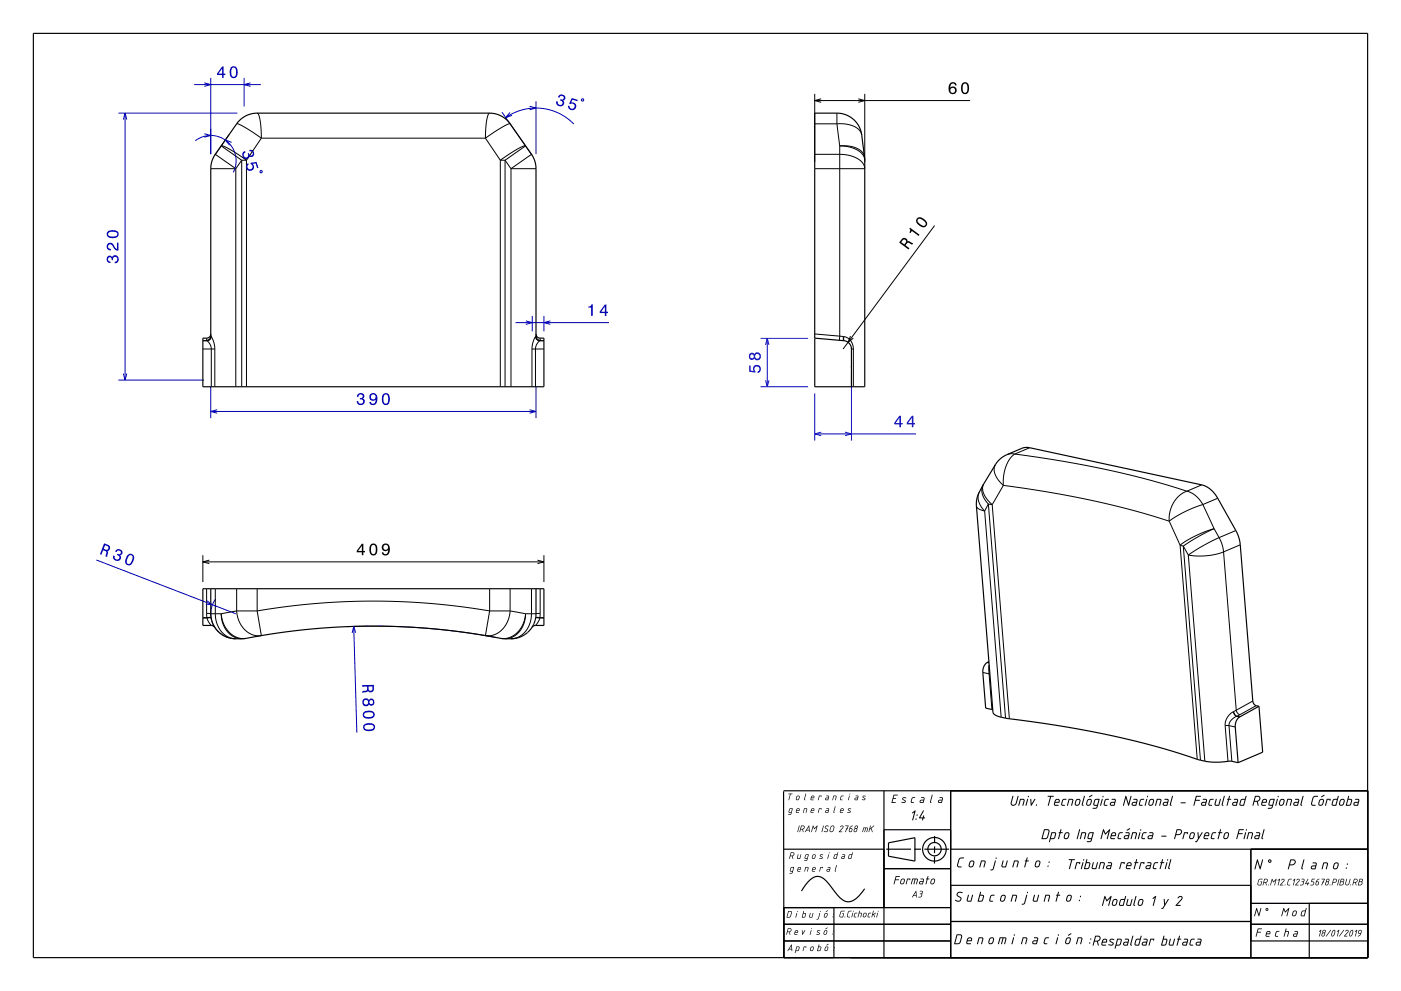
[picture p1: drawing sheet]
<svg xmlns="http://www.w3.org/2000/svg" width="420mm" height="297mm" viewBox="0 0 420 297" stroke-linecap="round" stroke-linejoin="round" font-family="sans-serif">
<g fill="none" stroke="#000" stroke-width=".35">
<path d="M10 10h400v277h-400zM244.2 33.9h6.7a7.8 7.8 0 0 1 7.7 8.4l.6 5.7v67.9h-14.9zM63.2 100.7v-50.1a7.5 7.5 0 0 1 1.3-4.3l6.4-9.2a7.5 7.5 0 0 1 6.2-3.2h69.7a7.5 7.5 0 0 1 6.1 3.2l6.4 9.2a7.5 7.5 0 0 1 1.4 4.3v50.1M63.2 100.1a1.26 1.26 0 0 1-1.3 1.2h-1.1v14.6h102.3v-14.6h-1.2a1.26 1.26 0 0 1-1.2-1.2M244.2 101.3l8.7 .8a2.49 2.49 0 0 1 2.4 2.5v11.3M63.2 176.4v7.8a7.5 7.5 0 0 0 7.5 7.2h2.8l9.6-1.7 10.4-1.2 9-.6 8.5-.3 9.2 .2 9 .6 9.9 1.1 11.4 1.9h2.9a7.5 7.5 0 0 0 6.1-3.5M160.7 176.4v8.2l-.4 1.6-.8 1.7M159.5 188l.8-.5 2.8-.1v-11h-102.3v11l2.8 .1 .8 .5M296.5 198.3l-.5 .2a3.3 3.3 0 0 0-1.4 3l.9 10.7 2.1 .5M377.4 211.7l-1.3-.5-.5-1.1-4-48.1-.8-2.4-5.7-10.3a7.8 7.8 0 0 0-4.8-4l-51.8-11.2-1.8 .1-4.8 2.1a10.2 10.2 0 0 0-4.9 5.3l-3.4 5.9a7.5 7.5 0 0 0-.9 4.1l5 61.8a2.39 2.39 0 0 0 2.4 1.5l1.3 .3a279.6 279.6 0 0 1 58.5 12.6 30.6 30.6 0 0 0 9.4 .4l1.9 .4M377.4 211.7l-5.7 3.2a3.3 3.3 0 0 0-1.4 3l.9 10.7M377.4 211.7l1.1 13.7-7.3 3.2"/>
<path d="M234.9 237.2l.1 49.8v-15h50M234.9 237h175.1M265 237v50M285 237v50M235 254.5h30M265 248.7h20M265.7 254.5h7.4M274.1 254.5h2M274.3 258.1l-7.9-1.5v-4l7.9-1.5v7M277.1 254.5h7.4M280.2 256.7l-.1 2.1M280.2 253.7v2"/>
<path d="M280.2 250.6v2.1M285 254.5h125M375 254.5v32.5M235 277h50M250 272v15M259.2 266.4a7.1 7.1 0 0 1-4.9 3.9 5 5 0 0 1-3.8-2.8l-.7-.8a9.5 9.5 0 0 0-4-4 4 4 0 0 0-4 2.1l-1.5 2.2M265 260.3h20M285 276.2h90M285 265.3h90M375 277h35M375 270.7h35M392.5 270.7v16.3"/>
<path d="M235 282h50M375 282h35"/>
<circle cx="280.1" cy="254.5" r="3.5"/>
<circle cx="280.2" cy="254.5" r="2"/>
</g>
<g fill="none" stroke="#0000a0" stroke-width=".3">
<path d="M35.5 33.9h35.7M63.2 23.4v22.8M73.2 23.4v8.5M150.5 33.6l9 13M160.7 30.4v15.8M68.7 40.3l-4.4 6.3M159.6 94.7v4.6M163.1 94.7v4.6M35.5 113.9h25.7M63.2 115.9v9.4M160.7 115.9v9.4M64.6 179.5a7.5 7.5 0 0 0 4.1 11.7"/>
<path d="M104 187.8l11.4-.1 11.8 .5 10.9 1.2 10.6 1.7"/>
</g>
<path d="M228 115.9h14.3M228 101.4h14.3M244.3 117.9v14.1M255.3 112.1v19.9" fill="none" stroke="#00f" stroke-width=".3"/>
<g fill="none" stroke="#000" stroke-width=".3">
<path d="M70.9 37.1l.8 .1 1.9 1.1 4.8 3.1M77.1 33.9h.1a6.4 6.4 0 0 1 1 4.3l.2 3.2M146.8 33.9h-.1a3.5 3.5 0 0 0-.9 2.9l-.3 4.6M152.9 37.1a12.5 12.5 0 0 0-5 2.6l-2.4 1.7M244.2 28.1v20.5M244.2 37.1h6.7M250.9 37.1l.8 6.6M250.9 37.1a7.5 7.5 0 0 1 7.2 2.5l.2 .9M250.9 33.9v3.2M259.2 28.1v20.5M63.2 50.6h7.5M64.5 46.3l6.2 4.3"/>
<path d="M70.7 50.6v65.3M72.5 48l-6.1-4.3a17.3 17.3 0 0 1 6.2 3.4l1.3 .9M72.5 48h1.4M72.5 48v67.9M72.5 48l-1.8 2.6M73.9 48v67.9M78.4 41.4l-4.5 6.6M78.4 41.4h67.1M145.5 41.4l4.5 6.6M150 48l.4-.3a24.5 24.5 0 0 1 7-4h.2l-6.2 4.3M150 48v67.9M150 48h1.4"/>
<path d="M151.4 48v67.9M151.4 48l1.8 2.6M153.2 50.6h7.5M153.2 50.6v65.3M159.3 46.3l-6.1 4.3M244.2 46.3h7.5a7.7 7.7 0 0 1 7.4 3.3l.1 1h-15M251.7 43.7a7.5 7.5 0 0 1 7.2 2.4l.3 .9M251.7 43.7a7.7 7.7 0 0 1 7.4 3.4l.1 .9M251.7 43.7v57M60.8 102.1h1.3M60.8 104.6h3.6M61.9 102l.1 .1"/>
<path d="M61.9 101.3v.7M62 102.1h.1M62.1 102.1l.8 1 .4 1.3v11.5M63.3 100.9l-.1-.2a1.25 1.25 0 0 1-1.3 1.3M63.3 100.9a1.26 1.26 0 0 1-1.3 1.2M63.3 100.9h.1M63.3 100.9l.8 1.7 .3 2M64.4 104.6v11.3M159.5 104.6v11.3M159.5 104.6h3.6M160.6 100.9l-.8 1.7-.3 2M160.6 100.9a1.26 1.26 0 0 0 1.2 1.2"/>
<path d="M160.6 100.9l.1-.2a1.25 1.25 0 0 0 1.2 1.3M160.6 100.9h.1M161.8 102.1l-.9 1-.4 1.3v11.5M161.8 102.1h1.3M161.8 102.1h.1M161.9 102l-.1 .1M161.9 101.3v.7M244.2 100.1l7.5 .6M251.7 100.7l1.1 .2M251.7 100.7l-.1 1.3M252.8 100.9l.1 1.2M252.8 100.9h.2"/>
<path d="M253 100.9a3.6 3.6 0 0 1 2.8 3.7M253 100.9v1.2M255.3 104.6h.5M255.8 104.6v11.3M298.4 139.3a4.4 4.4 0 0 0 1.3 5.1l1.1 1.1M304.2 136.1l-1.2-.1-1.1 .3M304.2 136.1a280.1 280.1 0 0 1 51.6 11.1M304.2 136.1a10.5 10.5 0 0 0-3.4 8.8v.6M308.7 134.2l-4.5 1.9M292.7 151.6a2.41 2.41 0 0 0 2.5 1.6M293.6 147.5a4.8 4.8 0 0 0 1.6 5.7M294.7 145.4a4.9 4.9 0 0 0 1.6 5.6"/>
<path d="M294.9 145a4.4 4.4 0 0 0 1.4 5.1l1.2 1.1M295.2 153.2l4.9 61.7M296.3 151l1.2 .2M296.3 151l5.1 64.2M296.3 151l-1.1 2.2M297.5 151.2l5.1 64.2M300.8 145.5l-3.3 5.7M300.8 145.5a270.8 270.8 0 0 1 49.7 10.7M350.5 156.2l3.3 7.2M355.8 147.2a7.7 7.7 0 0 1 4.8 4M355.8 147.2a9 9 0 0 0-5.3 9M360.3 145.3l-4.5 1.9"/>
<path d="M360.6 151.2l3.4 7.2M360.6 151.2a32.8 32.8 0 0 0-10.1 5M364 158.4l-4.9 2.5-4.4 2.8M364 158.4a30.6 30.6 0 0 0-10.2 5M364 158.4l1.5 2.7M365.1 149.3l-4.5 1.9M370.5 159l-5 2.1M60.8 166.4v8M61.9 176.4v7.4M64.5 176.4v7.5a6.9 6.9 0 0 0 6.2 7.5M70.9 176.4v6.7M77.1 176.4v6.7"/>
<path d="M146.8 176.4v6.7M152.9 176.4v6.7M159.3 176.4v7.5a6.9 6.9 0 0 1-6.1 7.5M161.9 176.4v7.4M163.1 166.4v8M353.8 163.4l.9 .3M353.8 163.4l5.1 64.2M354.7 163.7l5.2 64.1M354.7 163.7l1.5 2.6M356.2 166.3l5 61.8M365.5 161.1l.8 1.8 .5 2.5M365.5 161.1l-4.9 2.5-4.4 2.7"/>
<path d="M366.8 165.4a20.2 20.2 0 0 1-10.6 .9M366.8 165.4l3.8 47.5M371.8 163.3l-5 2.1M60.8 185.1h1.2M60.8 185.2h1.3M61.9 183.8l.1 1.3M61.9 183.8l4.4 .1M62 185.1l.1 .1M62.1 185.2l.4 1.2 .8 1M63.3 185l-1.3 .1M63.3 185.2h-1.2M66.3 183.9a7.2 7.2 0 0 0 7.2 7.5l.4-.1"/>
<path d="M66.3 183.9a6.9 6.9 0 0 0 6.2 7.5M70.9 183.1l-4.6 .8M70.9 183.1a7.2 7.2 0 0 0 7.2 7.4h.3l-1.3-7.4M70.9 183.1h6.2M77.1 183.1l8.2-1.2 7.9-.9 8.5-.6 9.2-.3 9.3 .2 8.7 .5 9 1 8.9 1.3M146.8 183.1l-1.3 7.4a6.9 6.9 0 0 0 7.4-6.7v-.7M146.8 183.1h6.1M152.9 183.1l4.7 .8M157.6 183.9a6.9 6.9 0 0 1-6.2 7.5M157.6 183.9a7.2 7.2 0 0 1-7.4 7.4h-.2M160.6 185.2h1.2M160.6 185l1.2 .1"/>
<path d="M161.8 185.2l-.4 1.1-.9 1.1M161.8 185.2h1.3M161.8 185.1h1.3M161.8 185.1v.1M161.9 183.8l-.1 1.3M161.9 183.8l-4.3 .1M295.9 198.6l.6 .1M296 198.5l.5 .1M296.5 199.3v2.6M294.6 201.5l1.9 .4M296.5 201.9l.3 .1M296.5 201.9l.9 10.7"/>
<path d="M367.3 217.5h1.1M367.3 217.5l.8 10.7M368.4 217.5l1.9 .4M368.4 217.5l.9 10.7M369.7 213.3a4.5 4.5 0 0 0-2.4 4.2M369.7 213.3l.4 .8 .6 .6M369.8 213.3l.4 .9 .6 .5M369.8 213.3h-.1M370.6 212.9l-.8 .4M370.6 212.9l.4 .8 .7 .5M370.7 214.7a3.1 3.1 0 0 0-2.3 2.8M370.7 214.7l.9 .2"/>
<path d="M370.8 214.7l.9 .1M370.8 214.7h-.1M371.7 214.2l-.9 .5M375.6 210.1l-5 2.8M376.6 211.5l-4.9 2.7"/>
</g>
<g fill="#000">
<path d="M236.4 237.9h1.2l-.6 .1-.5 1.8 .3-1.8zM238.9 238.6l.5-.2 .3 .3-.1 .8-.3 .3h-.5l-.2-.2zM239 238.7l-.2 .7 .2 .2 .3-.1 .2-.6-.1-.3zM241.5 237.8l.2 .2-.4 1.8-.3-.2zM243.4 238.7l-.1 .3h.6v-.3zM243.3 238.6l.5-.2 .3 .3v.5h-.9v.3l.7 .1v.2l-.9-.2zM245.5 238.5l.8 .1-.1 .2-.1-.2h-.4l-.4 1.2zM247.7 238.5l.8 .1-.2 1.2-.9-.2 .2-.5 .7-.1v-.3zM247.6 239.3v.3h.5l.1-.4zM249.9 238.5l.9 .1-.3 1.2-.2-.1 .2-1.1h-.5l-.3 1.2h-.2zM252.2 238.5h.7l-.7 .3-.2 .7 .5 .1v.2l-.7-.2zM254.6 238.5l.1 .1-.4 1.2zM254.7 238a.13 .13 0 0 1 .2 0 .13 .13 0 0 1-.2 0zM256.5 238.5l.8 .1-.2 1.2h-.7l-.2-.2 .2-.5 .7-.1v-.3zM256.4 239.3v.3h.5l.1-.4zM258.7 238.6h.8l-.7 .2 .6 .5-.3 .5-.7-.1 .8-.2-.6-.5z" fill-rule="evenodd"/>
<path d="M267.9 238.2l1.2 .1-1 .1-.2 .8 .7 .1-.8 .1-.3 1h1v.2l-1.2 .1zM270.6 239.1l.5-.2 .6 .2-1 .2 .8 .7-.3 .6-1-.1 .1-.2 .8 .1 .2-.2-.8-.6zM273.4 239h1l-.9 .4-.2 .9 .6 .1v.3l-.6-.1-.3-.2zM276.2 238.9h.7l.3 .3-.4 1.5-.8-.1-.3-.2 .2-.6 1-.1v-.5h-.7zM276 240v.4h.7l.1-.5zM279.4 238.2l.2 .1-.5 2 .1 .3-.1 .1-.3-.4zM281.7 238.9h.7l.3 .3-.4 1.5-.8-.1-.3-.2 .2-.6 1-.1v-.5l-.7-.1zM281.5 240v.4h.7l.1-.5z" fill-rule="evenodd"/>
<path d="M236.7 242.4l1-.1-.5 1.8-.9 .1v-.2h.7l.1-.4-.7-.2zM236.8 242.5l-.2 .8 .6 .1 .2-1zM239 242.5l-.1 .3h.6v-.3zM238.9 242.4l.5-.2 .3 .2v.6h-.9v.2l.7 .2v.2l-.9-.1zM241.1 242.3l.9 .1-.3 1.2v-1.2h-.5l-.3 1.2h-.2zM243.4 242.5l-.1 .3h.6v-.3zM243.3 242.4l.5-.2 .3 .3v.5h-.9v.3l.7 .1v.2l-.9-.1zM245.5 242.3l.8 .1-.1 .2-.1-.2h-.4l-.4 1.2zM247.7 242.3l.8 .1-.2 1.2-.9-.2 .2-.5 .7-.1v-.3zM247.6 243.1v.3h.5l.1-.4zM250.3 241.7h.2l-.4 1.9-.3-.2zM252.3 242.5l-.2 .3h.6v-.3zM252.1 242.4l.5-.2 .3 .2v.6h-.9v.3l.7 .1v.2l-.9-.1zM254.3 242.4l.3-.2 .6 .2-.8 .2 .6 .5-.2 .5-.8-.1 .8-.2-.6-.5z" fill-rule="evenodd"/>
<path d="M237.1 255.5l.7-.1 .3 .4-.1 .5-.4 .3 .1 .8-.3-.8h-.4l-.2 .8h-.2zM237.2 255.6l-.2 .8h.7l.2-.6zM239.2 256.1h.2l-.1 1.1h.4l.3-1.1h.2l-.4 1.3-.9-.2zM241.5 256.1h1l-.5 1.7-.9 .2v-.2h.7l.1-.4-.7-.2zM241.6 256.3l-.2 .8 .6 .1 .2-1zM243.7 256.2l.6-.2 .2 .3-.1 .8-.4 .3-.6-.2zM243.8 256.3l-.2 .7 .2 .2 .4-.1 .1-.7-.2-.2zM245.9 256.1l.9 .1-.8 .2 .6 .5-.2 .5-.8-.1 .8-.2-.6-.5zM248.4 256.1h.1l-.4 1.3zM248.5 255.6a.13 .13 0 0 1 .2 0 .13 .13 0 0 1-.2 0zM250.1 256.2l.8-.2 .2-.5h.2l-.6 1.9-.8-.2zM250.3 256.3l-.2 .9h.5l.3-1zM252.5 256.1l.6-.1 .3 .2-.3 1.2-.9-.2 .2-.5 .7-.1v-.3zM252.5 256.9l-.1 .3h.5l.1-.4zM254.5 256.2l.9-.2 .1-.5h.2l-.6 1.9-.8-.2zM254.7 256.3l-.2 .8 .5 .1 .3-1z" fill-rule="evenodd"/>
<path d="M237.1 260l1-.1-.5 1.8-.9 .1v-.2h.7l.1-.4-.7-.2zM237.2 260.1l-.2 .8 .6 .1 .2-1zM239.4 260.1l-.1 .3h.6v-.3zM239.3 260l.5-.2 .3 .3v.5h-.9v.3l.7 .1v.2h-.7l-.2-.2zM241.5 259.8l.9 .2-.3 1.2v-1.2h-.5l-.3 1.2h-.2zM243.8 260.1l-.1 .3h.6v-.3zM243.7 260l.5-.2 .3 .2v.6h-.9v.3l.7 .1v.2l-.9-.2zM245.9 259.9h.8l-.1 .3-.5-.2-.4 1.2zM248.1 259.9l.8 .1-.2 1.2h-.7l-.2-.2 .2-.5 .7-.1v-.3zM248 260.7v.3h.5l.1-.4zM250.7 259.3h.2l-.4 1.9-.3-.2z" fill-rule="evenodd"/>
<path d="M239.6 247.4l.1 .1-.6 1.9zM240.2 247.4h.7l.3 .4-.1 .5-.4 .3 .1 .8-.3-.8h-.4l-.3 .8-.1-.1zM240.3 247.6l-.2 .8 .7-.1 .2-.6zM242.4 247.8l-.5 .9h.6zM242.4 247.4l.2 .1 .1 1.9-.1-.1-.1-.4h-.7l-.4 .5zM243.7 247.4l.5 .8 .9-.8-.5 2-.2-.1 .4-1.4-.7 .6-.3-.7-.4 1.5h-.2zM246.8 247.4l.2 .1-.6 1.9zM247.5 247.6l.4-.2 .6 .2h-.7l-.3 .2v.3l.8 .6-.2 .5-.4 .2-.7-.3 .7 .1 .3-.3v-.3l-.7-.4zM249.3 247.7l-.4 1.2 .3 .3 .5-.3 .3-1-.2-.3zM249.1 247.6l.7-.2 .4 .5-.3 1.1-.7 .4-.5-.5zM252 247.6l.6-.2 .3 .3-.1 .4-1 1.1 .7 .2h-1l1.2-1.5-.3-.3-.5 .3zM253.4 247.4l1 .1-.4 .8 .2 .2h-.3l-.5 .9 .3-.9-.1-.1 .2-.1 .4-.7h-.7zM254.8 248.4l-.1 .6 .4 .2 .3-.7zM254.9 247.7l.8-.3-.8 .7 .5 .2 .2 .3-.3 .6-.5 .2-.3-.5zM256.4 247.5l.6-.1 .2 .4-.3 .5v.8l-.6 .3-.4-.4zM256.3 248.5l-.2 .6 .4 .1 .3-.7zM256.4 247.9a.33 .33 0 0 0 .6 0 .33 .33 0 0 0-.6 0zM258.8 248l1.3 .1-.2 1.3-.2-.1 .2-1.1h-.3l-.4 1.2 .2-1.2h-.4l-.3 1.1h-.2zM260.9 247.4l.1 .1-.2 .8 1.3-.9-.8 .8 .3 1.2-.5-1-.4 .3-.2 .7-.1-.1z" fill-rule="evenodd"/>
<path d="M273.4 243.5l1.1-.6-.9 3-.1-.2 .6-2.3-.5 .4zM274.4 245.5a.2 .2 0 0 1 .4 0 .2 .2 0 0 1-.4 0zM274.8 244.3a.2 .2 0 0 1 .4 0 .2 .2 0 0 1-.4 0zM276.7 242.9l.3 .2-1.1 1.9h.7l.3-.6v.6l.4 .2-.5 .1-.2 .6-.1-.6-1-.2z" fill-rule="evenodd"/>
<path d="M287.6 257.2l.5-.2 .9 .1-.1 .2h-.9l-.4 .4-.4 1.7 .2 .3h.8v.3l-.9-.1-.4-.4zM290.8 258.1l.8-.2 .5 .3-.2 1.2-.5 .5-.6 .1-.4-.4zM291 258.3l-.3 1a.48 .48 0 0 0 .5 .4 .48 .48 0 0 0 .4-.5l.2-.7a.42 .42 0 0 0-.3-.4 .42 .42 0 0 0-.5 .2zM294.1 257.9h1l.4 .2-.4 1.9-.3-.2 .4-1.4-.2-.2h-.7l-.4 1.7h-.3zM298.3 257.9l.3 .1-.7 2.4-.4 .4-.5 .1-.1-.3 .7-.3zM298.5 257.2a.19 .19 0 0 1 .3 0 .19 .19 0 0 1-.3 0zM300.6 257.9l.3 .1-.4 1.4 .2 .3h.7l.4-1.7 .3-.1-.6 2-.9 .1-.4-.3zM304 257.9h1l.4 .2-.4 1.9-.3-.2 .4-1.4-.2-.2h-.7l-.4 1.7h-.3zM307.8 257l.3 .1-.2 .8 .6 .1-.7 .2-.6 1.8-.2-.2 .5-1.6-.3-.2 .4-.1zM310.6 258.1l.8-.2 .5 .4-.2 1.1-.5 .5h-.7l-.3-.3zM310.8 258.3l-.3 1a.48 .48 0 0 0 .5 .4 .48 .48 0 0 0 .4-.5l.2-.7a.42 .42 0 0 0-.3-.4 .42 .42 0 0 0-.5 .2zM314 259.6a.2 .2 0 0 1 .4 0 .2 .2 0 0 1-.4 0zM314.3 258.4a.2 .2 0 0 1 .4 0 .2 .2 0 0 1-.4 0z" fill-rule="evenodd"/>
<path d="M303.6 238.5l.2 .2-.5 2.1 .4 .4 .8-.4 .6-2.2h.3l-.7 2.3-.9 .6-.6-.2-.2-.5zM305.8 239.4h1l.3 .3-.4 1.8-.2-.2 .4-1.4-.3-.2h-.6l-.5 1.7h-.2zM308 239.4l.2 .2-.6 1.9zM308.1 238.8a.2 .2 0 0 1 .4 0 .2 .2 0 0 1-.4 0zM308.9 239.5h.3l.1 1.4 .8-1.5 .3 .1-1.2 2-.2-.1zM310.6 241.3a.19 .19 0 0 1 .3 0 .19 .19 0 0 1-.3 0zM314.1 238.5l1.8 .2-.8 .1-.8 2.7-.2-.2 .7-2.5h-.7zM316.6 239.9l-.2 .4h.9l.1-.3a.43 .43 0 0 0-.3-.3 .43 .43 0 0 0-.5 .2zM316.4 239.7l.8-.3 .5 .4-.1 .8h-1.3v.3l.1 .3h.9v.3h-1l-.3-.3zM318.6 239.6l1.1-.1v.2h-.8l-.2 .3-.3 1.1 .8 .1-.1 .3h-.7l-.3-.3zM320.4 239.4h1l.3 .3-.4 1.8-.2-.2 .4-1.4-.3-.2h-.6l-.4 1.7h-.3zM322.6 239.7l.8-.3 .5 .4-.2 1.1-.5 .6h-.7l-.3-.4zM322.8 239.9l-.3 1a.48 .48 0 0 0 .5 .3 .48 .48 0 0 0 .4-.5l.2-.7a.42 .42 0 0 0-.3-.4 .42 .42 0 0 0-.5 .3zM325 238.6l.2 .1-.6 2.4 .2 .3-.2 .1-.3-.4zM326 239.7l.8-.3 .5 .4-.2 1.1-.5 .6h-.6l-.4-.4zM326.2 239.9l-.3 1a.48 .48 0 0 0 .5 .3 .48 .48 0 0 0 .5-.5l.1-.7a.42 .42 0 0 0-.3-.4 .42 .42 0 0 0-.5 .3zM326.5 238.7l1-.4-.8 .6zM328.2 239.6l1.3-.2 .2 .2-.8 2.5-.4 .3h-.9v-.3l1-.1 .2-.5h-.7l-.3-.3zM328.4 239.8l-.3 1.3 .8 .1 .4-1.5zM330.3 239.4l.3 .2-.7 1.9zM330.5 238.8a.2 .2 0 0 1 .4 0 .2 .2 0 0 1-.4 0zM331.3 239.6l1.1-.1v.2h-.8l-.2 .3-.2 1.1 .7 .1v.3h-.8l-.2-.3zM333.3 239.4h.9l.3 .3-.4 1.8h-1l-.4-.3 .3-.8 1.1-.1 .1-.5-.9-.1zM333.1 240.7v.5h.8l.1-.6zM337.4 238.5l.3 .1 .6 2.2 .6-2.2h.3l-.8 2.9-.2-.1-.7-2.2-.6 2.2h-.3zM339.8 239.4h.9l.3 .3-.4 1.8h-1l-.3-.3 .2-.8 1.1-.1 .1-.5-.9-.1zM339.7 240.7l-.1 .5h.8l.2-.6zM341.9 239.6l1.1-.1-.1 .2h-.7l-.2 .3-.3 1.1 .8 .1v.3h-.8l-.3-.3zM343.7 239.4l.2 .2-.6 1.9zM343.9 238.8a.19 .19 0 0 1 .3 0 .19 .19 0 0 1-.3 0zM344.7 239.6l.8-.2 .5 .4-.3 1.1-.5 .6h-.6l-.3-.4zM344.9 239.9l-.4 1a.48 .48 0 0 0 .6 .3 .48 .48 0 0 0 .4-.5l.2-.7a.42 .42 0 0 0-.4-.4 .42 .42 0 0 0-.4 .3zM346.8 239.4h1l.3 .3-.4 1.8-.2-.2 .4-1.4-.3-.2h-.6l-.4 1.7h-.3zM349.1 239.4h.9l.3 .3-.4 1.8h-1l-.3-.3 .2-.8 1.2-.1v-.5l-.8-.1zM349 240.7l-.1 .5h.8l.2-.6zM351.4 238.5l.2 .2-.6 2.4 .2 .3-.2 .1-.3-.4zM354 240.5l1.3-.1 .2 .2-1.4 .1zM358.6 238.5l1.4 .2-1.2 .1-.3 .9h1.1l.1 .2-1.3 .1-.5 1.5-.1-.2zM360.6 239.4h.9l.3 .3-.4 1.8h-1l-.3-.3 .2-.8 1.2-.1v-.5l-.8-.1zM360.5 240.7l-.1 .5h.8l.2-.6zM362.7 239.6l1.1-.1v.2h-.8l-.2 .3-.3 1.1 .8 .1v.3h-.7l-.3-.3zM364.5 239.4l.3 .1-.4 1.5 .2 .2h.7l.4-1.7h.3l-.6 2h-1l-.3-.3zM366.9 238.5l.3 .2-.7 2.4 .3 .3-.2 .1-.4-.4zM368.5 238.5l.2 .1-.2 .8h.5l.1 .2-.6 .1-.7 1.8 .3-1.8-.2-.2 .3-.1zM369.9 239.4h.9l.4 .3-.5 1.8h-1l-.3-.3 .2-.8 1.2-.1v-.5l-.8-.1zM369.8 240.7l-.1 .5h.8l.2-.6zM372 239.6l1.2-.2 .2-.8h.3l-.8 2.9h-1l-.3-.3zM372.2 239.8l-.3 1.3 .8 .1 .4-1.5zM376.3 238.5h1.1l.4 .5-.1 .8-.6 .4 .2 1.3-.3-.1-.2-1.1h-.7l-.3 1.1h-.3zM376.5 238.8l-.4 1.2 1.1-.1 .3-.4v-.5zM378.7 239.9l-.2 .4h1v-.3a.43 .43 0 0 0-.3-.3 .43 .43 0 0 0-.5 .2zM378.5 239.7l.8-.3 .5 .3-.1 .9h-1.2l-.1 .3 .1 .3h.9v.3h-1l-.3-.3zM380.7 239.6l.5-.2 1 .1-.8 2.6-.4 .3h-.9v-.3l1-.1 .2-.5h-.8l-.2-.3zM380.9 239.8l-.3 1.3 .8 .1 .4-1.5zM382.8 239.4l.3 .2-.7 1.9zM383 238.8a.2 .2 0 0 1 .4 0 .2 .2 0 0 1-.4 0zM383.8 239.7l.8-.3 .5 .4-.2 1.1-.5 .6h-.7l-.3-.4zM384 239.9l-.3 1a.48 .48 0 0 0 .5 .3 .48 .48 0 0 0 .4-.5l.2-.7a.42 .42 0 0 0-.3-.4 .42 .42 0 0 0-.5 .3zM385.9 239.4h1l.4 .3-.4 1.8-.2-.2 .3-1.4-.2-.2h-.6l-.5 1.7h-.3zM388.3 239.4h.9l.3 .3-.5 1.8h-.9l-.4-.3 .3-.8 1.1-.1 .1-.5-.9-.1zM388.1 240.7v.5h.8l.1-.6zM390.5 238.5l.3 .2-.7 2.4 .3 .3-.2 .1-.4-.4zM393.7 238.8l.6-.3 .8 .1-1 .2-.3 .4-.5 1.7 .2 .3h.9l-.1 .3h-.9l-.4-.5zM395.6 239.7l.8-.3 .5 .4-.2 1.1-.5 .6h-.7l-.3-.4zM395.8 239.9l-.3 1a.48 .48 0 0 0 .5 .3 .48 .48 0 0 0 .4-.5l.2-.7a.42 .42 0 0 0-.3-.4 .42 .42 0 0 0-.5 .3zM396.1 238.7l1-.4-.9 .6zM397.7 239.4l1.2 .2-.2 .4-.1-.3h-.6l-.7 1.8zM399.7 239.6l1.2-.2 .2-.8h.2l-.7 2.9h-1.1l-.3-.3zM399.9 239.8l-.4 1.3 .9 .1 .4-1.5zM401.8 239.7l.8-.3 .5 .4-.2 1.1-.5 .6h-.6l-.4-.4zM402 239.9l-.3 1a.48 .48 0 0 0 .5 .3 .48 .48 0 0 0 .5-.5l.1-.7a.42 .42 0 0 0-.3-.4 .42 .42 0 0 0-.5 .3zM404.2 238.5l.3 .1-.2 .8h.8l.3 .6-.5 1.3-1.3 .2zM404.2 239.7l-.4 1.5 .9-.1 .3-1.1-.1-.3zM406.3 239.4h.9l.3 .3-.4 1.8h-1l-.3-.3 .2-.8 1.1-.1 .1-.5-.9-.1zM406.2 240.7l-.1 .5h.8l.2-.6z" fill-rule="evenodd"/>
<path d="M313 248.6l1.2-.1 .4 .7-.6 2-.5 .3h-1.2zM313.2 248.8l-.6 2.4h.9l.4-.4 .4-1.8-.2-.2zM315.2 249.4h1.1l.3 .6-.4 1.2-.3 .3h-.9l-.4 .9-.1-.2zM315.5 249.7l-.5 1.5h.8l.3-.3 .2-1.1zM318 248.5l.2 .1-.2 .8h.5l.1 .2-.7 .1-.6 1.8-.1-.2 .4-1.6-.2-.2 .3-.1zM319.3 249.7l.8-.3 .5 .4-.3 1.2-.4 .5h-.6l-.4-.4zM319.5 249.9l-.3 1a.48 .48 0 0 0 .5 .3 .48 .48 0 0 0 .4-.4l.2-.8a.42 .42 0 0 0-.3-.4 .42 .42 0 0 0-.5 .3zM323.5 248.6l.3 .1-.9 2.8-.1-.2zM324.2 249.4h1l.4 .3-.4 1.8-.2-.2 .3-1.4-.2-.2h-.6l-.5 1.7h-.3zM326.5 249.6l1.3-.2 .1 .2-.7 2.5-.5 .3h-.8v-.3l1-.1 .2-.5h-.8l-.3-.3zM326.7 249.8l-.4 1.3 .9 .1 .4-1.5zM330.7 248.5l.2 .1 .5 1.1 1.2-1.2 .2 .1-.8 2.9-.2-.2 .6-2.1-1 1-.6-1.1-.6 2.3h-.3zM333.5 249.9l-.2 .4h.9l.1-.3a.42 .42 0 0 0-.3-.4 .42 .42 0 0 0-.5 .3zM333.3 249.7l.7-.3 .5 .3v.9h-1.3l-.1 .3 .2 .3h.9v.3h-1l-.3-.3zM335.5 249.6l.3-.2 .8 .1-1 .5-.3 1.1 .8 .1-.1 .3h-.7l-.3-.3zM337.8 248.7l1-.4-.9 .6zM337.4 249.5l.9-.1 .4 .3-.5 1.8h-1l-.3-.3 .3-.8 1.1-.1v-.6h-.8zM337.3 250.7l-.1 .5h.8l.2-.6zM339.5 249.4h1l.3 .3-.4 1.8-.2-.2 .4-1.4-.3-.2h-.6l-.5 1.7h-.3zM341.6 249.4l.3 .2-.7 1.9-.1-.2zM341.8 248.8a.2 .2 0 0 1 .4 0 .2 .2 0 0 1-.4 0zM342.6 249.6l.4-.2 .8 .1-1.1 .5-.2 1.1 .7 .1v.3h-.7l-.3-.3zM344.6 249.4h.9l.3 .3-.5 1.8h-.9l-.4-.3 .3-.8 1.1-.1 .1-.5-.9-.1zM344.5 250.7l-.1 .5h.8l.1-.6zM348.2 250.5h1.4l.1 .1-1.4 .2zM352.8 248.6h1.2l.4 .7-.6 .8-1.2 .2-.5 1.2-.1-.2zM353 248.8l-.3 1.2 1-.1 .3-.5v-.4zM355 249.5l1-.1 .2 .2-.2 .4-.2-.3h-.6l-.6 1.8-.1-.2zM356.9 249.7l.8-.3 .5 .4-.3 1.2-.4 .5h-.6l-.4-.4zM357.1 249.9l-.3 1a.48 .48 0 0 0 .5 .3 .48 .48 0 0 0 .4-.4l.2-.8a.42 .42 0 0 0-.3-.4 .42 .42 0 0 0-.5 .3zM359 249.4l.3 .1 .1 1.4 .9-1.5 .2 .2-1.6 2.7-.5 .1-.1-.3h.3l.5-.8zM361.5 249.9l-.2 .4h.9l.1-.3a.42 .42 0 0 0-.4-.4 .42 .42 0 0 0-.4 .3zM361.2 249.7l.8-.3 .5 .3-.1 .9h-1.2l-.1 .3 .1 .3h1v.3h-1l-.4-.3zM363.4 249.6l.4-.2 .8 .1-1.1 .5-.2 1.1 .7 .1v.3h-.7l-.3-.3zM365.8 248.5l.3 .1-.2 .8 .5 .2-.6 .1-.6 1.8-.2-.2 .5-1.6-.3-.2 .3-.1zM367.1 249.7l.9-.3 .4 .4-.2 1.1-.5 .6h-.6l-.4-.4zM367.4 249.9l-.4 1a.48 .48 0 0 0 .6 .3 .48 .48 0 0 0 .4-.4l.2-.8a.42 .42 0 0 0-.4-.4 .42 .42 0 0 0-.4 .3zM371.4 248.6l1.4-.1 .1 .2-1.3 .1-.2 .9h1.1l.1 .2-1.3 .1-.6 1.5-.1-.2zM373.3 249.4l.3 .2-.7 1.9-.1-.2zM373.5 248.8a.2 .2 0 0 1 .4 0 .2 .2 0 0 1-.4 0zM374.3 249.4h.9l.4 .3-.4 1.8-.2-.2 .3-1.4-.2-.2h-.6l-.5 1.7h-.3zM376.6 249.4h.9l.3 .3-.5 1.8h-.9l-.4-.3 .3-.8 1.1-.1 .1-.5-.9-.1zM376.4 250.7v.5h.8l.1-.6zM378.8 248.5l.3 .2-.6 2.4 .2 .3-.3 .1-.3-.4z" fill-rule="evenodd"/>
<path d="M320.4 257.5l1.9 .1-.9 .2-.8 2.7-.1-.2 .6-2.5h-.6zM322.7 258.4l1.2 .1-.2 .5-.2-.3h-.6l-.6 1.8-.1-.2zM324.5 258.4l.3 .2-.6 1.9-.2-.2zM324.7 257.7a.2 .2 0 0 1 .4 0 .2 .2 0 0 1-.4 0zM325.7 257.5l.3 .1-.2 .8h.8l.3 .6-.5 1.3-1.3 .2-.1-.2zM325.7 258.7l-.4 1.5h.8l.2-.3 .3-1.1zM327.7 258.4l.2 .1-.4 1.5 .2 .2h.7l.5-1.7h.2l-.5 2h-1l-.3-.3zM329.8 258.4h1l.4 .2-.4 1.9-.2-.2 .3-1.5-.2-.1h-.6l-.5 1.7h-.3zM332.2 258.4h.9l.3 .3-.5 1.8h-1l-.3-.3 .3-.8 1.1-.1 .1-.5-.9-.1zM332 259.7v.4l.8 .1 .1-.6zM336 258.4h1.1l.1 .2-.2 .4-.1-.3h-.6l-.6 1.8-.2-.2zM338.2 258.8l-.2 .5h.9l.1-.3a.42 .42 0 0 0-.4-.4 .42 .42 0 0 0-.4 .2zM338 258.6l.7-.2 .5 .3-.1 .9h-1.2l-.1 .3 .1 .3h1v.3h-1l-.4-.3zM340.6 257.5l.3 .1-.2 .8h.5l.1 .2-.7 .1-.6 1.8-.1-.2 .4-1.6-.3-.2 .4-.1zM342 258.4h1l.1 .2-.2 .4-.1-.3h-.6l-.6 1.8-.2-.2zM344 258.4h.9l.3 .3-.5 1.8h-.9l-.4-.3 .3-.8 1.1-.1 .1-.5-.9-.1zM343.8 259.7v.5h.8l.1-.6zM346 258.6l.4-.2 .8 .1-1.1 .5-.2 1.1 .7 .1v.3h-.7l-.3-.3zM348.4 257.5l.3 .1-.2 .8 .5 .2-.6 .1-.6 1.8-.2-.2 .5-1.6-.3-.2 .4-.1zM349.7 258.4l.3 .2-.7 1.9-.1-.2zM349.9 257.7a.2 .2 0 0 1 .4 0 .2 .2 0 0 1-.4 0zM350.9 257.5l.2 .2-.6 2.4 .2 .3-.2 .1-.3-.4z" fill-rule="evenodd"/>
<path d="M376.8 257.6h.3l.7 2.3 .6-2.3h.2l-.8 2.9h-.2l-.6-2.3-.6 2.3h-.3zM380.1 258.1a.55 .55 0 0 1 1.1 0 .55 .55 0 0 1-1.1 0zM380.4 258.1a.25 .25 0 0 0 .5 0 .25 .25 0 0 0-.5 0zM386.8 257.6h1.2l.5 .8-.7 .8-1.1 .2-.5 1.1zM387.1 257.8l-.4 1.3 1.1-.2 .3-.4v-.4zM390.8 257.6l.2 .1-.6 2.4 .2 .4h-.2l-.3-.3zM393.5 258.5h.9l.3 .2-.4 1.8h-1l-.3-.2 .2-.8 1.2-.1v-.6l-.8-.1zM393.4 259.8v.4l.7 .1 .2-.6zM396.7 258.5h1l.4 .2-.4 1.8-.3-.1 .4-1.5-.2-.2h-.6l-.5 1.8-.3-.1zM400.1 258.7l.8-.2 .4 .4-.2 1.2-.5 .4h-.6l-.4-.4zM400.2 258.9l-.3 1a.48 .48 0 0 0 .5 .4 .48 .48 0 0 0 .5-.5l.1-.7a.42 .42 0 0 0-.3-.4 .42 .42 0 0 0-.5 .2zM403.4 260.2a.2 .2 0 0 1 .4 0 .2 .2 0 0 1-.4 0zM403.8 259a.2 .2 0 0 1 .4 0 .2 .2 0 0 1-.4 0z" fill-rule="evenodd"/>
<path d="M236.3 273.1l.8-.1 .3 .5-.4 1.3-1.2 .2zM236.4 273.2l-.4 1.6 .8-.1 .4-1.2-.1-.3zM238.8 273.6l.2 .1-.5 1.3zM238.9 273.2a.15 .15 0 0 1 .3 0 .15 .15 0 0 1-.3 0zM240.9 273l.1 .1-.1 .5 .6 .1 .1 .3-.3 .9-.9 .1zM240.9 273.8l-.3 1 .7-.2 .1-.7zM242.8 273.6l.2 .1-.2 1 .1 .1h.4l.4-1.1h.1l-.3 1.3-.9-.2zM245.7 273.6l.2 .1-.5 1.7-.6 .2 .4-.3zM245.8 273.2a.15 .15 0 0 1 .3 0 .15 .15 0 0 1-.3 0zM247.3 273.8l.5-.2 .3 .3-.1 .7-.3 .4h-.5l-.2-.3zM247.4 273.9l-.2 .8 .2 .1 .3-.1 .2-.7-.1-.2zM247.6 273.1l.6-.2-.5 .4zM249.6 274.8a.15 .15 0 0 1 .3 0 .15 .15 0 0 1-.3 0zM249.8 274a.15 .15 0 0 1 .3 0 .15 .15 0 0 1-.3 0z" fill-rule="evenodd"/>
<path d="M236.2 278.2h.8l.3 .3-.1 .5-.5 .3 .2 .9-.3-.8h-.5l-.2 .7h-.2zM236.4 278.4l-.3 .8 .8-.1 .2-.6zM238.6 279.1l-.2 .3h.6v-.4zM238.4 278.9l.6-.1 .3 .2-.1 .6h-.8l-.1 .2 .1 .2h.6v.2l-.9-.2zM240.4 278.8h.2l.1 .9 .5-.9h.2l-.8 1.4zM243.1 278.8l.2 .1-.5 1.3zM243.2 278.3a.15 .15 0 0 1 .3 0 .15 .15 0 0 1-.3 0zM245 278.9l.4-.1 .5 .1-.8 .2 .7 .6-.3 .4-.8-.1 .9-.2-.7-.5zM247.2 278.9l.5-.1 .3 .2-.1 .8-.4 .3-.6-.2zM247.3 279.1l-.2 .7 .2 .2 .3-.2 .2-.6-.1-.2zM247.5 278.3l.6-.3-.5 .5zM249.5 279.9a.13 .13 0 0 1 .2 0 .13 .13 0 0 1-.2 0zM249.7 279.1a.15 .15 0 0 1 .3 0 .15 .15 0 0 1-.3 0z" fill-rule="evenodd"/>
<path d="M252.1 273.1l1.1-.1-.8 .2-.3 .2-.3 1.1 .2 .2h.6l.2-.8-.3-.1h.5l-.3 1.1h-.8l-.3-.3zM253.2 274.8a.13 .13 0 0 1 .2 0 .13 .13 0 0 1-.2 0zM254.3 273.1l1-.1-.9 .4-.3 1.2 .7 .2-.1 .1h-.5l-.3-.3zM255.6 273.6l.2 .1-.5 1.2zM255.7 273.1a.15 .15 0 0 1 .3 0 .15 .15 0 0 1-.3 0zM256.2 273.7l.8-.1-.7 .3-.2 .7 .6 .2-.1 .1-.6-.2zM257.6 273h.2l-.1 .5 .7 .3-.3 1.1v-1.2h-.5l-.3 1.2h-.2zM258.9 273.7l.6-.2 .3 .3-.1 .8-.3 .3-.7-.2zM259.1 273.9l-.2 .6 .2 .2 .3-.1 .2-.7-.2-.2zM260.4 273.6h.8l-.7 .3-.2 .7 .5 .2v.1l-.7-.2zM261.8 273l.1 .1-.2 .9 .8-.5 .1 .2-.5 .3 .1 .9-.3-.8-.6 .8zM263.1 273.6l.1 .1-.4 1.2zM263.2 273.1a.13 .13 0 0 1 .2 0 .13 .13 0 0 1-.2 0z" fill-rule="evenodd"/>
<path d="M268.5 262.6l1.3 .1-1.1 .1-.2 .7 .9 .1 .1 .1-1 .1-.5 1.2zM270.2 263.5l.7-.2 .4 .4-.3 1-.4 .3h-.5l-.3-.3zM270.4 263.7l-.3 .9 .4 .2 .3-.2 .2-.9-.2-.2zM272 263.3l1 .1-.2 .4-.1-.3h-.6l-.5 1.5zM273.5 263.3l1.6 .1-.3 1.6-.2-.1 .3-1.2-.2-.2h-.2l-.5 1.5 .2-1.5h-.5l-.4 1.5h-.2zM276 263.3h.7l.3 .2-.4 1.5h-.8l-.3-.2 .2-.6 1-.2v-.4l-.7-.1zM275.9 264.4l-.1 .4h.7l.1-.5zM278.1 262.6h.2l-.1 .7 .4 .2h-.5l-.5 1.5 .2-1.5-.2-.1 .3-.1zM279.2 263.5l.7-.2 .4 .4-.2 1-.4 .3h-.5l-.3-.3zM279.4 263.7l-.3 .9 .4 .2 .4-.2 .2-.9-.3-.2z" fill-rule="evenodd"/>
<path d="M274.5 267.4l-.5 .9h.6zM274.5 267l.2 .1 .1 1.8-.2-.4h-.7l-.4 .5zM275.8 267h.7l.2 .5-.3 .4-.1 .8-.9 .3-.1-.2 .8-.2 .2-.5-.5-.3 .7-.3-.1-.3h-.6z" fill-rule="evenodd"/>
<path d="M287 267.6l.8-.4 .8 .3-.1 .2-1-.1-.4 .3 .1 .5 1 .8-.1 .7-.6 .3h-.7l-.5-.4 .2-.2 1 .3 .4-.4v-.4l-1.1-.7zM290.2 268.2l.3 .1-.4 1.4 .2 .2h.7l.4-1.7h.3l-.6 2h-1l-.3-.3zM293.9 267.3l.2 .1-.2 .7 .9 .1 .2 .5-.5 1.4-1.3 .1-.1-.1zM293.8 268.4l-.4 1.5h.8l.2-.3 .3-1.1zM297 268.4l.5-.3 .7 .1-.1 .2-.8 .1-.2 .2-.2 1.1 .7 .2v.2h-.7l-.3-.3zM300.2 268.4l.8-.3 .5 .4-.2 1.2-.5 .5h-.6l-.4-.3zM300.4 268.6l-.3 1a.48 .48 0 0 0 .5 .4 .48 .48 0 0 0 .4-.5l.2-.7a.42 .42 0 0 0-.3-.4 .42 .42 0 0 0-.5 .2zM303.5 268.2l1-.1 .4 .3-.4 1.8-.3-.1 .4-1.4-.2-.3h-.7l-.4 1.8h-.3zM307.7 268.2l.3 .1-.7 2.4-.4 .4h-.5v-.2l.6-.2zM307.9 267.5a.19 .19 0 0 1 .3 0 .19 .19 0 0 1-.3 0zM310 268.2l.3 .1-.4 1.4 .2 .2h.7l.4-1.7h.3l-.6 2h-.9l-.4-.2zM313.4 268.2l1-.1 .4 .3-.4 1.8-.3-.1 .4-1.4-.2-.3h-.7l-.4 1.8h-.3zM317.2 267.3l.3 .1-.2 .7h.5v.3h-.6l-.6 1.8-.2-.1 .5-1.7-.3-.2 .4-.1zM320 268.4l.8-.3 .5 .4-.2 1.2-.5 .5h-.6l-.4-.3zM320.2 268.6l-.3 1a.48 .48 0 0 0 .5 .4 .48 .48 0 0 0 .4-.5l.2-.7a.43 .43 0 0 0-.3-.4 .43 .43 0 0 0-.5 .2zM323.4 269.9a.2 .2 0 0 1 .4 0 .2 .2 0 0 1-.4 0zM323.7 268.7a.2 .2 0 0 1 .4 0 .2 .2 0 0 1-.4 0z" fill-rule="evenodd"/>
<path d="M331.1 268.5l.3 .1 .5 1.1 1.1-1.2 .2 .1-.8 2.9-.2-.2 .6-2.1-1 1-.5-1.1-.7 2.3h-.2zM333.7 269.7l.8-.3 .5 .4-.2 1.1-.5 .6h-.6l-.4-.4zM333.9 269.9l-.3 1a.48 .48 0 0 0 .5 .3 .48 .48 0 0 0 .4-.5l.2-.7a.42 .42 0 0 0-.3-.4 .42 .42 0 0 0-.5 .3zM335.9 269.6l1.2-.2 .2-.8h.3l-.8 2.9h-1l-.3-.3zM336.1 269.8l-.4 1.3 .9 .1 .4-1.5zM338 269.4l.3 .1-.4 1.5 .3 .2h.6l.4-1.7h.3l-.5 2h-1l-.3-.3zM340.5 268.5l.2 .2-.7 2.4 .3 .3-.3 .1-.3-.4zM341.5 269.6l.9-.2 .4 .5-.3 1.1-.5 .5h-.6l-.3-.4zM341.7 269.9l-.3 1a.48 .48 0 0 0 .5 .3 .48 .48 0 0 0 .4-.5l.2-.7a.42 .42 0 0 0-.3-.4 .42 .42 0 0 0-.5 .3zM345.6 269.1l1-.5-.9 2.9-.1-.2 .6-2.3-.5 .4zM348.9 269.4l.3 .1 .1 1.4 .8-1.5 .3 .2-1.7 2.7-.5 .1v-.2l.3-.1 .5-.8zM353.2 268.8l1-.3 .3 .8-1.6 1.9h1v.3h-1.4l-.1-.2 1.8-2.1v-.3l-.3-.1-.8 .4z" fill-rule="evenodd"/>
<path d="M376.6 272.1l.2 .1 .6 1.8 .5-1.8h.2l-.7 2.4-.7-1.9-.5 1.8h-.2zM379.4 272.6a.45 .45 0 0 1 .9 0 .45 .45 0 0 1-.9 0zM379.6 272.6a.2 .2 0 0 0 .4 0 .2 .2 0 0 0-.4 0zM384.8 272.1l.2 .1 .4 .9 1.1-.9-.7 2.4-.1-.1 .5-1.8-.9 .8-.4-.9-.5 1.9h-.3zM387.7 273l.7-.1 .4 .3-.2 1-.5 .4h-.5l-.3-.4zM387.9 273.3l-.3 .9 .4 .2 .3-.3 .2-.8-.2-.2zM390.3 273l1-.1 .2-.7h.2l-.7 2.4h-.8l-.3-.2zM390.5 273.2l-.3 1.1 .7 .1 .3-1.3z" fill-rule="evenodd"/>
<path d="M377.4 263.5l1.2-.1-1 .2-.2 .2-.3 1.1 .2 .3h.6l.2-.8-.3-.2h.5l-.3 1.2h-.7l-.3-.3zM379 263.4h.7l.4 .3-.1 .5-.4 .3 .1 .9-.3-.8h-.5l-.2 .7h-.2zM379.2 263.6l-.2 .8 .7-.1 .1-.6zM380.2 265.2a.13 .13 0 0 1 .2 0 .13 .13 0 0 1-.2 0zM381.3 263.4l.5 .8 .9-.8-.5 1.9-.2-.1 .4-1.4-.7 .7-.3-.7-.4 1.5h-.2zM383 263.8l.7-.4-.5 2 .3-1.7-.4 .3zM384.2 263.6l.6-.2 .3 .2-.1 .5-1 1.1 .7 .1-1 .1 1.2-1.6-.3-.2-.4 .3zM385.1 265.2a.15 .15 0 0 1 .3 0 .15 .15 0 0 1-.3 0zM386.3 263.5l1-.1-1 .5-.2 1.1 .6 .2v.2l-.5-.1-.3-.3zM387.6 263.8l.7-.4-.6 2 .3-1.7-.3 .3zM388.8 263.6l.5-.2 .3 .2-.1 .5-.9 1.1 .7 .1-1 .1 1.2-1.6-.3-.2-.5 .3zM390.2 263.4h.7l.2 .4-.3 .5 .1 .3-.2 .6-.9 .2-.1-.2 .9-.2 .1-.5-.5-.3 .7-.4-.1-.2h-.6zM392.1 263.4l.1 .1-.7 1.3h.5l.2-.4v.4l.3 .1-.4 .1-.2 .4v-.4l-.7-.1zM393.3 263.4h.9l-.7 .2-.2 .6h.5l.2 .4-.3 .7-.8 .1-.1-.2 .8-.1 .2-.5-.1-.2-.6-.1zM394.7 264.4l-.1 .6 .3 .1 .3-.6zM394.9 263.7l.6-.3-.7 .8 .6 .1-.1 .7-.6 .4-.4-.5zM396.2 263.4l1 .1-.4 .8 .1 .1-.2 .1-.5 .9 .3-.9-.1-.2h.2l.3-.7h-.7zM397.7 263.5l.6-.1 .3 .4-.3 .5-.1 .8-.6 .3-.4-.5zM397.6 264.5l-.2 .5 .5 .1 .2-.6zM397.7 263.9a.33 .33 0 0 0 .6 0 .33 .33 0 0 0-.6 0zM398.6 265.2a.15 .15 0 0 1 .3 0 .15 .15 0 0 1-.3 0zM399.7 263.4h.8l.3 .5-.4 .6-.8 .1-.3 .8zM399.9 263.6l-.2 .8 .6-.1 .3-.6zM401.4 263.4l.1 .1-.5 1.9zM402 263.4h.8l.2 .6a.32 .32 0 0 0-.3 .3 .32 .32 0 0 0 .2 .3l-.4 .7h-1zM402.2 263.6l-.2 .6 .7-.2v-.4zM401.9 264.4l-.2 .8 .7-.1 .2-.6zM403.7 263.4l.1 .1-.3 1.4 .3 .3 .4-.3 .5-1.5h.2l-.5 1.6-.6 .4-.5-.5zM404.8 265.2a.15 .15 0 0 1 .3 0 .15 .15 0 0 1-.3 0zM405.9 263.4h.8l.3 .3-.1 .5-.4 .3 .1 .9-.3-.8h-.5l-.2 .7h-.2zM406.1 263.6l-.2 .8 .6-.1 .3-.6zM407.6 263.4h.8l.2 .6a.32 .32 0 0 0-.3 .3 .32 .32 0 0 0 .2 .3l-.4 .7h-1zM407.7 263.6l-.1 .6 .7-.2v-.4zM407.5 264.4l-.2 .8 .7-.1 .2-.6z" fill-rule="evenodd"/>
<path d="M395.4 279.1l.7-.4-.6 2 .3-1.7-.3 .3zM396.6 278.8l.6-.1 .3 .4-.3 .5-.1 .8-.6 .3-.4-.5zM396.5 279.8l-.1 .5 .3 .2 .3-.7zM396.6 279.2a.35 .35 0 0 0 .7 0 .35 .35 0 0 0-.7 0zM398.8 278.7l.2 .1-1.4 1.9zM399.8 278.9l-.5 1.3a.28 .28 0 0 0 .4 .3 .28 .28 0 0 0 .2-.4l.2-1zM399.6 278.9a.48 .48 0 0 1 .7-.1 .48 .48 0 0 1 0 .7 .84 .84 0 0 1-1.1 1v-.7zM400.8 279.1l.7-.4-.6 2 .3-1.7-.3 .3zM402.8 278.7l.1 .1-1.4 1.8zM403.4 278.9l.6-.2 .3 .2-.1 .5-1 1.1h.7v.2l-1-.1 1.2-1.4-.2-.3-.6 .3zM405.2 278.9l-.5 1.3a.28 .28 0 0 0 .4 .3 .28 .28 0 0 0 .1-.4l.3-1-.1-.2zM405 278.9a.49 .49 0 0 1 .7-.1 .49 .49 0 0 1-.1 .7 .84 .84 0 0 1-1 1v-.8zM406.2 279.1l.7-.4-.6 2 .3-1.7-.3 .3zM407.5 279l-.1 .6 .5 .1 .1-.7zM407.4 278.8l.5-.1 .3 .4-.4 1.2-.7 .4v-.2l.7-.6-.6-.3z" fill-rule="evenodd"/>
<path d="M237.2 283.5l-.5 .9h.6zM237.2 283.1h.2l.1 1.9h-.2v-.4h-.8l-.4 .4zM238.8 283.7h.7l.2 .3-.3 .9-.8 .2-.2 .6zM238.9 283.9l-.2 1 .6-.2 .2-.8zM241 283.7l.8 .1-.2 .3-.1-.2h-.4l-.4 1.2zM243.1 283.8l.6-.1 .3 .2-.2 .8-.3 .3h-.4l-.3-.2zM243.3 283.9l-.3 .7 .3 .3 .3-.2 .2-.6-.1-.2zM245.5 283.1l.1 .1-.1 .5h.6l.1 .3-.3 1-.9 .1zM245.5 283.9l-.3 1 .6-.1 .2-.7-.1-.2zM247.4 283.8l.6-.1 .3 .2-.1 .8-.4 .3h-.4l-.2-.2zM247.6 283.9l-.2 .7 .2 .3 .3-.2 .2-.6-.1-.2zM247.8 283.2l.6-.3-.5 .4zM249.8 284.8a.13 .13 0 0 1 .2 0 .13 .13 0 0 1-.2 0zM250 284a.15 .15 0 0 1 .3 0 .15 .15 0 0 1-.3 0z" fill-rule="evenodd"/>
<path d="M286.8 280h1.3l.4 .7-.7 2-.4 .3h-1.3zM287 280.3l-.6 2.4h.9l.4-.5 .4-1.7-.2-.2zM290.3 281.4l-.2 .4h1v-.3a.43 .43 0 0 0-.3-.3 .43 .43 0 0 0-.5 .2zM290.2 281.1l.7-.2 .5 .4-.1 .8h-1.2l-.1 .3 .1 .3h.9v.3h-1l-.3-.3zM293.4 280.9h1.1l.3 .3-.5 1.8-.2-.2 .4-1.4-.2-.2h-.7l-.4 1.7h-.3zM296.7 281.1l.9-.2 .4 .4-.3 1.2-.4 .4-.6 .1-.4-.4zM296.9 281.4l-.3 1a.48 .48 0 0 0 .5 .3 .48 .48 0 0 0 .4-.5l.2-.7a.42 .42 0 0 0-.3-.4 .42 .42 0 0 0-.5 .3zM299.7 280.9l1.9 .2 .1 .3-.4 1.6-.3-.1 .4-1.5-.2-.2h-.3l-.6 1.8-.2-.2 .4-1.6h-.6l-.4 1.7h-.3zM303.8 280.9l.2 .2-.6 1.9-.2-.2zM303.9 280.3a.2 .2 0 0 1 .4 0 .2 .2 0 0 1-.4 0zM306.6 280.9h1.1l.3 .2-.4 1.9-.3-.2 .4-1.4-.2-.2h-.7l-.4 1.7h-.3zM310 280.9h.9l.3 .3-.4 1.8h-1l-.3-.3 .3-.8 1.1-.1v-.5l-.9-.1zM309.9 282.2l-.1 .4 .8 .1 .2-.6zM313.3 281.1l.4-.2 .7 .1-1 .5-.2 1.1 .7 .1v.3h-.7l-.3-.3zM317 280.9l.2 .2-.6 1.9-.2-.2zM317.1 280.3a.2 .2 0 0 1 .4 0 .2 .2 0 0 1-.4 0zM319.8 281.1l.8-.2 .4 .4-.2 1.1-.5 .5-.6 .1-.4-.4zM319.9 281.4l-.3 1a.48 .48 0 0 0 .5 .3 .48 .48 0 0 0 .5-.5l.1-.7a.42 .42 0 0 0-.3-.4 .42 .42 0 0 0-.5 .3zM320.2 280.2l1-.4-.9 .6zM323.1 280.9h1.1l.3 .3-.5 1.8-.2-.2 .4-1.4-.2-.2h-.7l-.4 1.7h-.3zM326.5 282.6a.2 .2 0 0 1 .4 0 .2 .2 0 0 1-.4 0zM326.8 281.5a.2 .2 0 0 1 .4 0 .2 .2 0 0 1-.4 0z" fill-rule="evenodd"/>
<path d="M328.3 280.5l1.1-.1 .5 .5-.1 .8-.7 .5 .2 1.2-.2-.1-.3-1.1h-.7l-.3 1.1h-.2zM328.5 280.7l-.3 1.2 1.1-.1 .3-.5v-.4zM330.8 281.8l-.2 .4h1v-.3a.42 .42 0 0 0-.3-.4 .42 .42 0 0 0-.5 .3zM330.6 281.5l.8-.2 .5 .4-.1 .8h-1.3v.3l.1 .3h.9v.3h-1l-.3-.2zM332.7 281.5l.7-.2 .6 .2-.1 .3-.7-.2-.3 .2 .1 .2 .9 .7-.1 .4-.4 .3-1.1-.2 .1-.2 .9 .1 .3-.2-1-.8zM334.9 281.4l1.1-.1 .3 .6-.4 1.3-.3 .2h-.9l-.4 .9-.1-.2zM335.1 281.6l-.4 1.5h.8l.3-.3 .2-1.1zM337.2 281.3h.9l.4 .3-.5 1.8h-1l-.3-.3 .2-.7 1.2-.2v-.5l-.8-.1zM337.1 282.6l-.1 .5h.8l.2-.6zM339.5 280.5l.3 .1-.7 2.4 .2 .3-.2 .1-.3-.4zM340.6 281.5l1.1-.2 .3-.8h.2l-.7 2.9h-1.1l-.3-.3zM340.8 281.7l-.4 1.3 .9 .1 .4-1.5zM342.8 281.3h.9l.4 .3-.5 1.8h-1l-.3-.3 .3-.8 1.1-.1v-.5l-.8-.1zM342.7 282.6v.5h.7l.2-.6zM344.9 281.4l1-.1 .1 .2-.2 .4-.1-.3h-.6l-.6 1.8-.2-.2zM348.8 280.5l.3 .1-.2 .7 .8 .1 .3 .5-.5 1.3-1.3 .2-.1-.2zM348.8 281.6l-.4 1.5h.7l.3-.3 .3-1.1zM350.8 281.4h.2l-.4 1.5 .3 .2h.6l.5-1.7h.2l-.5 2h-1l-.3-.2zM353.5 280.5h.2l-.1 .8h.4l.1 .2-.6 .1-.6 1.8-.2-.2 .5-1.6-.3-.2 .3-.1zM355 281.3h.8l.4 .3-.5 1.8h-1l-.3-.3 .3-.8 1.1-.1 .1-.5-.9-.1zM354.8 282.6l-.1 .5h.9l.1-.6zM357 281.5l.5-.2 .7 .1-.1 .2-.8 .1-.2 .2-.2 1.1 .7 .1v.3h-.7l-.3-.3zM359 281.3h.9l.3 .3-.4 1.8h-1.1l-.3-.3 .3-.8 1.1-.1 .1-.5-.9-.1zM358.8 282.6v.5h.8l.2-.6z" fill-rule="evenodd"/>
<path d="M377.1 278.3l1.2 .1-1 .1-.2 .8h.9l.1 .1-1.1 .1-.5 1.2zM379.9 279.4l-.1 .3h.8l-.1-.4zM379.8 279.2l.6-.2 .4 .3v.7h-1.1l-.1 .3 .1 .2h.8v.2h-.8l-.3-.2zM382.6 279.1h.9l-.8 .4-.2 .9 .6 .1v.2h-.6l-.3-.2zM385.5 278.3l.2 .1-.2 .6h.7l.2 .3-.4 1.4-.1-.1 .3-1.2-.2-.1h-.6l-.3 1.4h-.3zM388.1 279h.7l.3 .2-.4 1.5h-.8l-.2-.2 .1-.6 1-.2v-.4l-.7-.1zM387.9 280.1v.4h.7l.1-.5z" fill-rule="evenodd"/>
</g>
<path d="M107.3 118.1l-.3 .9h.5a.62 .62 0 0 1 .3-.8 .62 .62 0 0 1 .8 .3 .62 .62 0 0 1-.2 .8h-.5v.4a.72 .72 0 0 1 .9 .4 .72 .72 0 0 1-.4 1 .72 .72 0 0 1-1-.5v-.4h-.5a1.18 1.18 0 0 0 1.5 1.2 1.18 1.18 0 0 0 .6-1.8l-.2-.2a1.01 1.01 0 0 0 0-1.5 1.01 1.01 0 0 0-1.5 .2zM111 118.1a1.15 1.15 0 0 0 0 1.7 1.15 1.15 0 0 0 1.6-.1 1.03 1.03 0 0 1-.8 1.3l-.4-.1-.2-.5h-.5a1.23 1.23 0 0 0 1.5 1 1.23 1.23 0 0 0 .9-1.5 1.42 1.42 0 0 0-.3-1.7 1.42 1.42 0 0 0-1.8-.1zM111.2 118.9a.75 .75 0 0 1 1.5 0 .75 .75 0 0 1-1.5 0zM114.8 118.3a2.02 2.02 0 0 0 .9 3.1 2.04 2.04 0 0 0 .9-3.1 1.11 1.11 0 0 0-1.8 0zM115.3 118.3h.7a2.38 2.38 0 0 1 0 2.6h-.7a2.38 2.38 0 0 1 0-2.6z" fill-rule="evenodd" fill="#0000a0"/>
<path d="M63.2 123.3h97.5M65.1 122.8l-1.9 .5 1.9 .5M158.8 122.8l1.9 .5-1.9 .5" fill="none" stroke="#0000a0" stroke-width=".3"/>
<path d="M32.2 76.9a1.17 1.17 0 0 0-.2 1.3 1.17 1.17 0 0 0 1.1 .6v-.4a.62 .62 0 0 1-.7-.3 .62 .62 0 0 1 .2-.8 .62 .62 0 0 1 .8 .2l.1 .5h.4a.72 .72 0 0 1 .4-1 .72 .72 0 0 1 .9 .5 .72 .72 0 0 1-.5 .9l-.3 .1v.4a1.18 1.18 0 0 0 1.2-1.5 1.18 1.18 0 0 0-1.8-.6l-.2 .2a.86 .86 0 0 0-1.4-.1zM32.3 73.1a1.2 1.2 0 0 0-.2 1.3 1.2 1.2 0 0 0 1.1 .7v-.5a.71 .71 0 0 1-.8-.5 .71 .71 0 0 1 .5-.9 .71 .71 0 0 1 .9 .5l.1 .3a1.64 1.64 0 0 0 1.6 1.1v-2.4h-.4v1.9l-.5-.3-.7-1.1a1.11 1.11 0 0 0-1.6-.1zM32.4 69.3a1.13 1.13 0 0 0-.4 1.2 1.13 1.13 0 0 0 1 .8 1.9 1.9 0 0 0 2.6-1.1 2.04 2.04 0 0 0-3.2-.9zM32.5 69.8a2.38 2.38 0 0 1 2.6 0v.7a2.38 2.38 0 0 1-2.6 0z" fill-rule="evenodd" fill="#0000a0"/>
<path d="M37 35.8l.5-1.9 .5 1.9M37.5 33.9v80M37 112l.5 1.9 .5-1.9" fill="none" stroke="#0000a0" stroke-width=".3"/>
<path d="M167.5 28.7l-.2 .4 .4 .2a.62 .62 0 0 1 .6-.7 .62 .62 0 0 1 .6 .5 .62 .62 0 0 1-.4 .7l-.5-.1-.1 .4a.72 .72 0 0 1 .7 .7 .72 .72 0 0 1-.7 .7 .72 .72 0 0 1-.7-.7v-.4l-.4-.1a1.18 1.18 0 0 0 1.1 1.6 1.18 1.18 0 0 0 1.1-1.6l-.2-.2a1.01 1.01 0 0 0 .5-1.4 1.01 1.01 0 0 0-1.5-.3zM171.5 29.4l-.9 1.7 .4 .1a.8 .8 0 0 1 1.2 .1 .8 .8 0 0 1-.4 1.2 .8 .8 0 0 1-1-.7l-.5-.2a1.21 1.21 0 0 0 1.1 1.5 1.21 1.21 0 0 0 1.3-1.3 1.21 1.21 0 0 0-1.5-1.1l.4-.8 1.5 .4 .1-.3z" fill-rule="evenodd" fill="#0000a0"/>
<path d="M151.6 35.2l2.4-1.4 2.6-.9 2.5-.4 3-.1 2.9 .6 2.4 .9 2.5 1.5 2.1 1.8M152.9 33.7l-1.3 1.5 1.9-.6M158.8 31.9l1.9 .5-1.9 .5M174.3 29.7h.6v.5l-.5 .1z" fill="none" stroke="#0000a0" stroke-width=".3"/>
<path d="M73 45.5a1.17 1.17 0 0 0 0 1.9 1.17 1.17 0 0 0 1.8-.6 1.01 1.01 0 0 0 1.4-.4 1.01 1.01 0 0 0-.6-1.4h-.9l.1 .4a.62 .62 0 0 1 .9 .1 .62 .62 0 0 1-.1 .8 .62 .62 0 0 1-.8 .1l-.2-.5-.3 .1a.72 .72 0 0 1-.2 1 .72 .72 0 0 1-1-.1 .72 .72 0 0 1 .2-1l.3-.2-.1-.4zM74 49.1a1.21 1.21 0 0 0 0 1.8 1.21 1.21 0 0 0 1.8-.1 1.21 1.21 0 0 0-.1-1.7l.9-.1 .5 1.4 .4-.1-.6-1.8-1.8 .3 .1 .4a.8 .8 0 0 1 .6 1.1 .8 .8 0 0 1-1.2 .3 .8 .8 0 0 1-.1-1.3l-.1-.4z" fill-rule="evenodd" fill="#0000a0"/>
<path d="M58.5 42.2a7.6 7.6 0 0 1 9.5 .1 7.6 7.6 0 0 1 2 9.3M61.3 40.1l1.9 .5-1.9 .5M69.4 42.7l-1.9-.7 1.3 1.5M78.1 51.1l.5 .1-.1 .5h-.5z" fill="none" stroke="#0000a0" stroke-width=".3"/>
<path d="M66.6 19.9l-1.5 2.1v.5h1.5v.9h.4v-.9h.5v-.4h-.5v-2.2zM66.6 20.5v1.6h-1.1zM69.2 20.3a2.02 2.02 0 0 0 .9 3.2 2.04 2.04 0 0 0 .9-3.2 1.11 1.11 0 0 0-1.8 0zM69.7 20.3h.7a2.37 2.37 0 0 1 0 2.7h-.7a2.38 2.38 0 0 1 0-2.7z" fill-rule="evenodd" fill="#0000a0"/>
<path d="M58.2 25.4h20M61.3 24.8l1.9 .6-1.9 .5M75.1 24.8l-1.9 .6 1.9 .5" fill="none" stroke="#0000a0" stroke-width=".3"/>
<path d="M176.4 91.8v.4h.8v2.5h.5v-3.5h-.4a.77 .77 0 0 1-.9 .6zM181.3 91.3l-1.5 2.1v.4h1.5v.9h.5v-.9h.5v-.4h-.5v-2.1zM181.3 91.9v1.5h-1.1z" fill-rule="evenodd" fill="#0000a0"/>
<path d="M154.6 96.7h28M157.6 96.2l2 .5-2 .5M165 96.2l-1.9 .5 1.9 .5" fill="none" stroke="#0000a0" stroke-width=".3"/>
<g fill="#000">
<path d="M270.6 71.4l-1 1.3 2.8 2.1 .2-.4-1.1-.9 .7-.8 1.2 .6 .4-.4-1.4-.7-.4 .1-.1-.6a.98 .98 0 0 0-1.3-.3zM270.7 71.9a.59 .59 0 0 1 .8 .1 .59 .59 0 0 1-.1 .8l-.3 .5-.9-.7z" fill-rule="evenodd"/>
<path d="M272.8 68.2l-.2 .3a.77 .77 0 0 1 0 1.2l.3 .2 .5-.7 2 1.5 .3-.4zM274.8 65.5a2.01 2.01 0 0 0 2.5 2.5 1.14 1.14 0 0 0 .3-1.8l-.6-.6a1.51 1.51 0 0 0-2.2-.1zM275.2 65.8l.2-.2a2.37 2.37 0 0 1 2.1 1.5l-.4 .6a2.37 2.37 0 0 1-2.1-1.6z" fill-rule="evenodd"/>
</g>
<path d="M280.2 67.6l-27.4 37M255 100.7l-.8 1.9 1.6-1.3" fill="none" stroke="#000" stroke-width=".3"/>
<path d="M224.6 109.5v1.9l1.8 .3v-.4a.8 .8 0 0 1-.2-1.3 .8 .8 0 0 1 1.3 .1 .8 .8 0 0 1-.4 1.2v.5a1.21 1.21 0 0 0 1.1-1.5 1.21 1.21 0 0 0-1.7-.8 1.21 1.21 0 0 0-.6 1.7l-.9-.1v-1.6zM224.7 106a1 1 0 0 0-.1 1.5 1 1 0 0 0 1.5-.1 1.09 1.09 0 0 0 1.7 .2 1.09 1.09 0 0 0 0-1.6 1.09 1.09 0 0 0-1.7 .2l-.7-.5zM226.3 106.8a.75 .75 0 0 1 1.5 0 .75 .75 0 0 1-1.5 0zM224.9 106.8a.6 .6 0 0 1 1.2 0 .6 .6 0 0 1-1.2 0z" fill-rule="evenodd" fill="#00f"/>
<path d="M229.5 103.3l.5-1.9 .5 1.9M229.5 114l.5 1.9 .5-1.9M230 101.4v14.5" fill="none" stroke="#00f" stroke-width=".3"/>
<path d="M269.6 124.6l-1.5 2.1v.5h1.5v.8h.5v-.8h.5v-.4h-.5v-2.2zM269.6 125.2v1.6h-1.1zM273.4 124.6l-1.6 2.1v.5h1.6v.8h.4v-.8h.5v-.4h-.5v-2.2zM273.4 125.2v1.6h-1.2z" fill-rule="evenodd" fill="#00f"/>
<path d="M244.3 130h30.3M246.2 129.5l-1.9 .5 1.9 .6M253.3 129.5l2 .5-2 .6" fill="none" stroke="#00f" stroke-width=".3"/>
<path d="M284.9 24.9a2.39 2.39 0 0 0 .2 3.2 1.16 1.16 0 0 0 1.5-.3 1.16 1.16 0 0 0-.2-1.5 1.16 1.16 0 0 0-1.5 0 1.02 1.02 0 0 1 .8-1.3l.4 .2 .2 .4h.5a1.12 1.12 0 0 0-.7-1 1.12 1.12 0 0 0-1.2 .3zM284.8 27.1a.75 .75 0 0 1 1.5 0 .75 .75 0 0 1-1.5 0zM288.4 25.1a2.02 2.02 0 0 0 .9 3.1 2.03 2.03 0 0 0 .9-3.1 1.11 1.11 0 0 0-1.8 0zM289 25.1h.6a2.37 2.37 0 0 1 0 2.6h-.6a2.37 2.37 0 0 1 0-2.6z" fill-rule="evenodd" fill="#000"/>
<path d="M244.2 30.1h46.6M246.2 29.6l-2 .5 2 .6M257.3 29.6l1.9 .5-1.9 .6" fill="none" stroke="#000" stroke-width=".3"/>
<g fill="#0000a0">
<path d="M108.9 209.6a1.15 1.15 0 0 0 0 1.8 1.15 1.15 0 0 0 1.7-.3 .95 .95 0 0 0 1.4 .2 .95 .95 0 0 0 .2-1.4 .84 .84 0 0 0-.8-.6 .84 .84 0 0 0-.8 .5l-.6-.5zM109 210.5a.71 .71 0 0 1 1.4 0 .71 .71 0 0 1-1.4 0zM110.7 210.4a.6 .6 0 0 1 1.2 0 .6 .6 0 0 1-1.2 0zM109.2 213.3a1.13 1.13 0 0 0-.4 1.2 1.13 1.13 0 0 0 1 .8l.8 .1a1.51 1.51 0 0 0 1.7-1.3 2.03 2.03 0 0 0-3.1-.8zM109.2 213.9a2.38 2.38 0 0 1 2.6-.1l.1 .7a2.37 2.37 0 0 1-2.7 .1zM109.3 217.1a1.13 1.13 0 0 0-.4 1.2 1.13 1.13 0 0 0 1 .8h.8a1.52 1.52 0 0 0 1.8-1.2 2.03 2.03 0 0 0-3.2-.8zM109.3 217.6a2.37 2.37 0 0 1 2.6-.1l.1 .7a2.38 2.38 0 0 1-2.7 .1z" fill-rule="evenodd"/>
<path d="M108.6 205.3v.5h1.5v.5l-.3 .7-1.2 .2v.5l1.5-.3 .2-.3a.97 .97 0 0 0 1.2 .3 .97 .97 0 0 0 .6-1v-1.2zM110.5 205.8l1.1-.1 .1 .6a.6 .6 0 0 1-.6 .7 .6 .6 0 0 1-.6-.7z" fill-rule="evenodd"/>
</g>
<path d="M106 187.7l1 31.9M106.6 189.6l-.6-1.9-.4 2" fill="none" stroke="#0000a0" stroke-width=".3"/>
<g fill="#0000a0">
<path d="M34.8 164.9l-.3 .4 .4 .2a.62 .62 0 0 1 .6-.6 .62 .62 0 0 1 .7 .5 .62 .62 0 0 1-.5 .7l-.5-.1-.1 .3a.72 .72 0 0 1 .7 .8 .72 .72 0 0 1-.8 .7 .72 .72 0 0 1-.7-.8l.1-.4-.4-.1a1.18 1.18 0 0 0 1 1.6 1.18 1.18 0 0 0 1.2-1.5l-.2-.2a1.01 1.01 0 0 0 .6-1.4 1.01 1.01 0 0 0-1.5-.4zM38.5 166.1a2.02 2.02 0 0 0-.3 3.3 2.04 2.04 0 0 0 2-2.6 1.11 1.11 0 0 0-1.7-.7zM38.7 166.5a.63 .63 0 0 1 .7-.1 .63 .63 0 0 1 .4 .5l-.1 .5a1.6 1.6 0 0 1-1.3 1.6l-.3-.2a2.29 2.29 0 0 1 .6-2.3z" fill-rule="evenodd"/>
<path d="M31.2 162.8l-1.2 3.3 .4 .2 .5-1.4 .5 .2 .5 .4-.3 1.3 .5 .1 .3-1.4-.2-.4a.97 .97 0 0 0 .8-.9 .97 .97 0 0 0-.7-.9zM31.5 163.4l.5 .2a.6 .6 0 0 1 .5 .8 .6 .6 0 0 1-.9 .3l-.5-.2z" fill-rule="evenodd"/>
</g>
<path d="M28.9 167.8l41.8 16.1M62.1 180.1l1.6 1.1-2-.2" fill="none" stroke="#0000a0" stroke-width=".3"/>
<path d="M108.5 163l-1.6 2.1v.4h1.6v.9h.4v-.9h.5v-.4h-.5v-2.1zM108.5 163.6v1.5h-1.1zM111 163.3a2.02 2.02 0 0 0 .9 3.2 2.04 2.04 0 0 0 .9-3.2 1.11 1.11 0 0 0-1.8 0zM111.6 163.4h.7a2.38 2.38 0 0 1 0 2.6h-.7a2.38 2.38 0 0 1 0-2.6zM114.8 163.2a1.15 1.15 0 0 0-.1 1.7 1.15 1.15 0 0 0 1.7-.1 1.02 1.02 0 0 1-.8 1.3l-.5-.2-.2-.4h-.4a1.23 1.23 0 0 0 1.4 .9 1.23 1.23 0 0 0 1-1.4 1.42 1.42 0 0 0-.4-1.7 1.42 1.42 0 0 0-1.7-.1zM114.9 164a.75 .75 0 0 1 1.5 0 .75 .75 0 0 1-1.5 0z" fill-rule="evenodd" fill="#000"/>
<path d="M60.8 168.4h102.3M62.7 167.9l-1.9 .5 1.9 .5M161.1 167.9l2 .5-2 .5" fill="none" stroke="#000" stroke-width=".3"/>
</svg>
